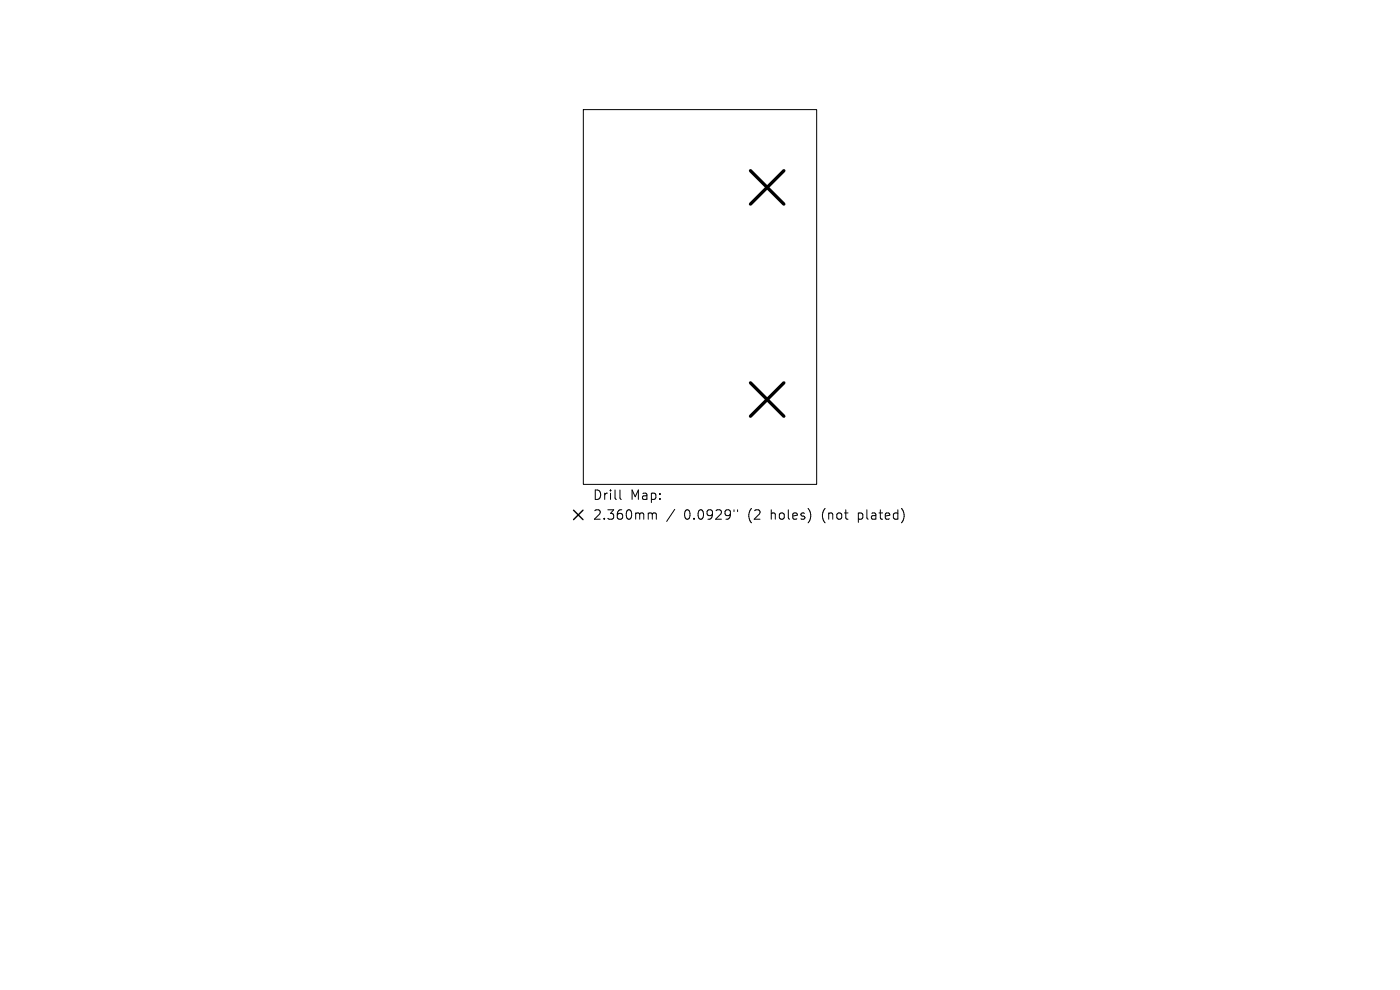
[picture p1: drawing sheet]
<svg xmlns="http://www.w3.org/2000/svg" width="297mm" height="210mm" viewBox="0 0 297 210" stroke-linecap="round" stroke-linejoin="round" font-family="sans-serif">
<defs><g id="words">
<g font-size="2.8">
<text x="125.7" y="106.3">Drill</text>
<text x="133.7" y="106.3">Map:</text>
<text x="125.7" y="110.5">2.360mm</text>
<text x="145.1" y="110.5">0.0929&quot;</text>
<text x="158.8" y="110.5">(2</text>
<text x="163.8" y="110.5">holes)</text>
<text x="174.9" y="110.5">(not</text>
<text x="182.7" y="110.5">plated)</text>
</g>
</g></defs>
<path d="M123.8 23.3h49.5v79.5h-49.5zM131.5 103.9v1.8l.3 .2M137.8 108.8h.3l.3 .3M138.4 109.1l.3-.3 .4 .1 .1 1.2M138.4 109.1v1M143.1 108l-1.7 2.6M155.7 108.1v.4M156.5 108.1v.4" fill="none" stroke="#000" stroke-width=".21"/>
<path d="M159.2 36.2l7.1 7.1M166.3 36.2l-7.1 7.1M159.2 81.2l7.1 7.1M166.3 81.2l-7.1 7.1" fill="none" stroke="#000" stroke-width=".71"/>
<path d="M121.7 108.2l2 2M123.7 108.2l-2 2" fill="none" stroke="#000" stroke-width=".3"/>
<use href="#words"/>
</svg>
